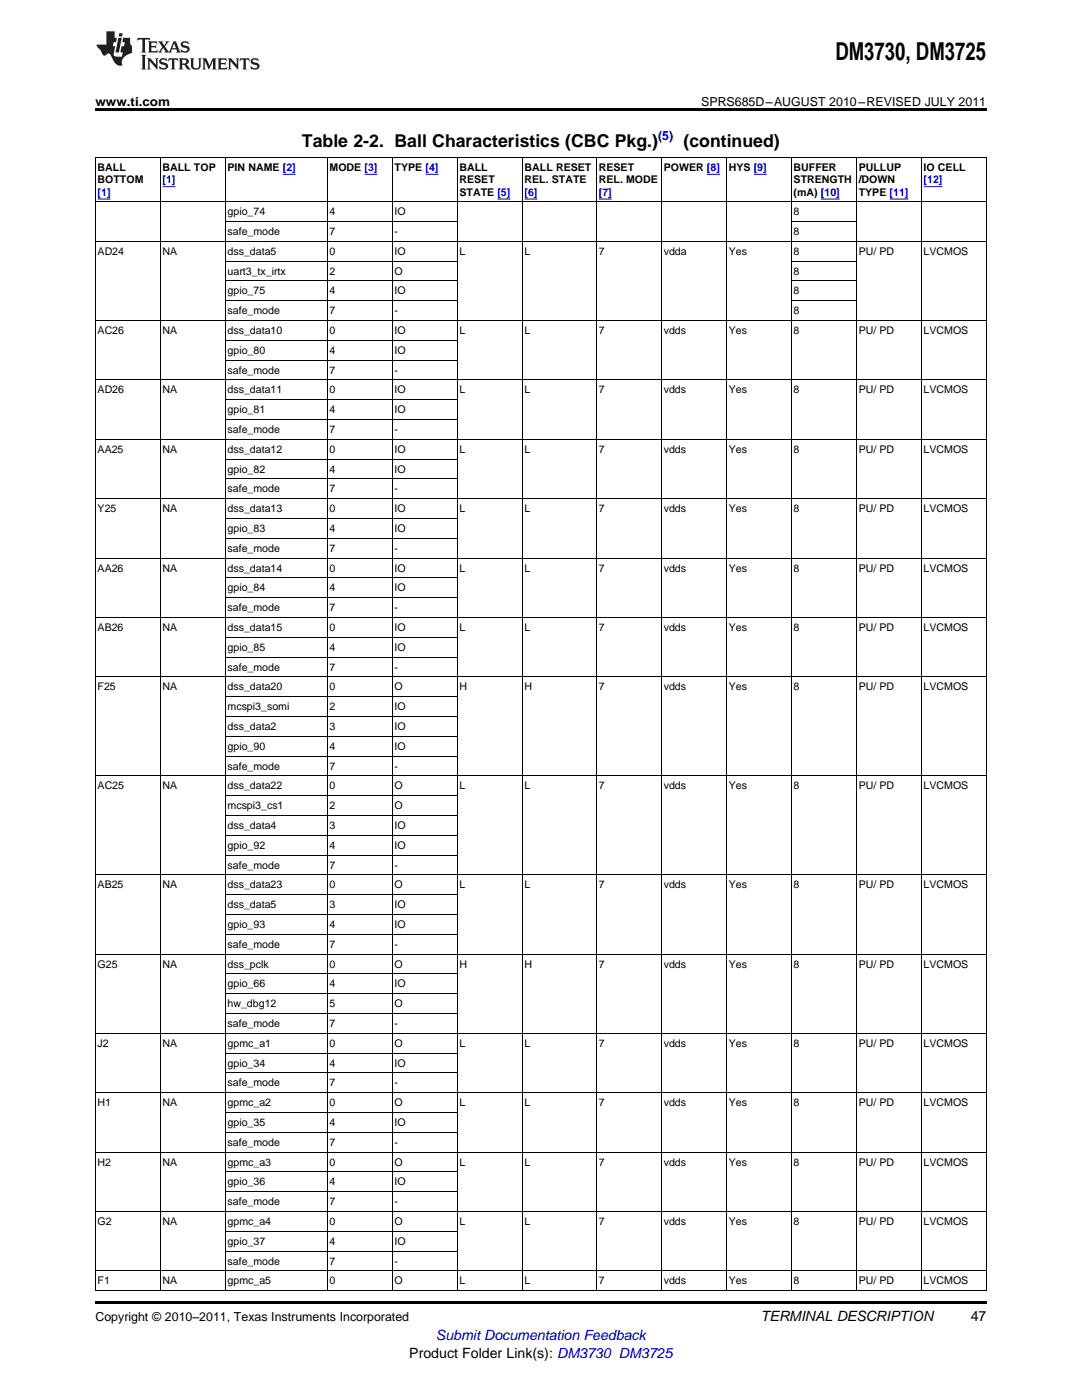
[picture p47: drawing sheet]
<svg xmlns="http://www.w3.org/2000/svg" width="216mm" height="279mm" viewBox="0 0 216 279" stroke-linecap="round" stroke-linejoin="round" font-family="sans-serif">
<defs><g id="words">
<text font-size="4.9" x="166.7" y="12">DM3730, DM3725</text>
<g font-size="3.5">
<text x="60.3" y="29.3">Table 2-2. Ball Characteristics (CBC Pkg.)</text>
<text x="136.4" y="29.3">(continued)</text>
</g>
<g font-size="2.8">
<text x="151.8" y="263.6">TERMINAL DESCRIPTION</text>
<text x="193.7" y="263.6">47</text>
<text x="81.7" y="270.9">Product Folder Link(s): DM3730 DM3725</text>
</g>
<text font-size="2.8" fill="#00f" x="87" y="267.4">Submit Documentation Feedback</text>
<g font-size="2.5">
<text x="19" y="21.1">www.ti.com</text>
<text x="139.9" y="21.1">SPRS685D–AUGUST 2010–REVISED JULY 2011</text>
<text x="19" y="263.6">Copyright © 2010–2011, Texas Instruments Incorporated</text>
</g>
<text font-size="2.5" fill="#00f" x="131.3" y="27.9">(5)</text>
<g font-size="2.1">
<text x="19.5" y="34.1">BALL</text>
<text x="32.4" y="34.1">BALL TOP</text>
<text x="45.4" y="34.1">PIN NAME [2]</text>
<text x="65.8" y="34.1">MODE [3]</text>
<text x="78.7" y="34.1">TYPE [4]</text>
<text x="91.7" y="34.1">BALL</text>
<text x="104.7" y="34.1">BALL RESET</text>
<text x="119.5" y="34.1">RESET</text>
<text x="132.4" y="34.1">POWER [8]</text>
<text x="145.4" y="34.1">HYS [9]</text>
<text x="158.4" y="34.1">BUFFER</text>
<text x="171.3" y="34.1">PULLUP</text>
<text x="184.3" y="34.1">IO CELL</text>
<text x="19.5" y="36.5">BOTTOM</text>
<text x="91.7" y="36.5">RESET</text>
<text x="91.7" y="39">STATE [5]</text>
<text x="104.7" y="36.5">REL. STATE</text>
<text x="119.5" y="36.5">REL. MODE</text>
<text x="158.4" y="36.5">STRENGTH</text>
<text x="158.4" y="39">(mA) [10]</text>
<text x="171.3" y="36.5">/DOWN</text>
<text x="171.3" y="39">TYPE [11]</text>
<text x="45.4" y="43">gpio_74</text>
<text x="45.4" y="46.9">safe_mode</text>
<text x="65.8" y="43">4</text>
<text x="65.8" y="46.9">7</text>
<text x="78.7" y="43">IO</text>
<text x="78.7" y="46.9">-</text>
<text x="158.4" y="43">8</text>
<text x="158.4" y="46.9">8</text>
<text x="19.5" y="50.9">AD24</text>
<text x="32.4" y="50.9">NA</text>
<text x="45.4" y="50.9">dss_data5</text>
<text x="65.8" y="50.9">0</text>
<text x="78.7" y="50.9">IO</text>
<text x="91.7" y="50.9">L</text>
<text x="104.7" y="50.9">L</text>
<text x="119.5" y="50.9">7</text>
<text x="132.4" y="50.9">vdda</text>
<text x="145.4" y="50.9">Yes</text>
<text x="158.4" y="50.9">8</text>
<text x="171.3" y="50.9">PU/ PD</text>
<text x="184.3" y="50.9">LVCMOS</text>
<text x="45.4" y="54.8">uart3_tx_irtx</text>
<text x="45.4" y="58.8">gpio_75</text>
<text x="65.8" y="54.8">2</text>
<text x="65.8" y="58.8">4</text>
<text x="78.7" y="54.8">O</text>
<text x="78.7" y="58.8">IO</text>
<text x="158.4" y="54.8">8</text>
<text x="158.4" y="58.8">8</text>
<text x="45.4" y="62.7">safe_mode</text>
<text x="65.8" y="62.7">7</text>
<text x="78.7" y="62.7">-</text>
<text x="158.4" y="62.7">8</text>
<text x="19.5" y="66.7">AC26</text>
<text x="32.4" y="66.7">NA</text>
<text x="45.4" y="66.7">dss_data10</text>
<text x="45.4" y="70.6">gpio_80</text>
<text x="65.8" y="66.7">0</text>
<text x="65.8" y="70.6">4</text>
<text x="78.7" y="66.7">IO</text>
<text x="78.7" y="70.6">IO</text>
<text x="91.7" y="66.7">L</text>
<text x="104.7" y="66.7">L</text>
<text x="119.5" y="66.7">7</text>
<text x="132.4" y="66.7">vdds</text>
<text x="145.4" y="66.7">Yes</text>
<text x="158.4" y="66.7">8</text>
<text x="171.3" y="66.7">PU/ PD</text>
<text x="184.3" y="66.7">LVCMOS</text>
<text x="45.4" y="74.6">safe_mode</text>
<text x="65.8" y="74.6">7</text>
<text x="78.7" y="74.6">-</text>
<text x="19.5" y="78.5">AD26</text>
<text x="32.4" y="78.5">NA</text>
<text x="45.4" y="78.5">dss_data11</text>
<text x="45.4" y="82.5">gpio_81</text>
<text x="65.8" y="78.5">0</text>
<text x="65.8" y="82.5">4</text>
<text x="78.7" y="78.5">IO</text>
<text x="78.7" y="82.5">IO</text>
<text x="91.7" y="78.5">L</text>
<text x="104.7" y="78.5">L</text>
<text x="119.5" y="78.5">7</text>
<text x="132.4" y="78.5">vdds</text>
<text x="145.4" y="78.5">Yes</text>
<text x="158.4" y="78.5">8</text>
<text x="171.3" y="78.5">PU/ PD</text>
<text x="184.3" y="78.5">LVCMOS</text>
<text x="45.4" y="86.4">safe_mode</text>
<text x="65.8" y="86.4">7</text>
<text x="78.7" y="86.4">-</text>
<text x="19.5" y="90.4">AA25</text>
<text x="32.4" y="90.4">NA</text>
<text x="45.4" y="90.4">dss_data12</text>
<text x="45.4" y="94.3">gpio_82</text>
<text x="65.8" y="90.4">0</text>
<text x="65.8" y="94.3">4</text>
<text x="78.7" y="90.4">IO</text>
<text x="78.7" y="94.3">IO</text>
<text x="91.7" y="90.4">L</text>
<text x="104.7" y="90.4">L</text>
<text x="119.5" y="90.4">7</text>
<text x="132.4" y="90.4">vdds</text>
<text x="145.4" y="90.4">Yes</text>
<text x="158.4" y="90.4">8</text>
<text x="171.3" y="90.4">PU/ PD</text>
<text x="184.3" y="90.4">LVCMOS</text>
<text x="45.4" y="98.3">safe_mode</text>
<text x="65.8" y="98.3">7</text>
<text x="78.7" y="98.3">-</text>
<text x="19.5" y="102.2">Y25</text>
<text x="32.4" y="102.2">NA</text>
<text x="45.4" y="102.2">dss_data13</text>
<text x="45.4" y="106.2">gpio_83</text>
<text x="65.8" y="102.2">0</text>
<text x="65.8" y="106.2">4</text>
<text x="78.7" y="102.2">IO</text>
<text x="78.7" y="106.2">IO</text>
<text x="91.7" y="102.2">L</text>
<text x="104.7" y="102.2">L</text>
<text x="119.5" y="102.2">7</text>
<text x="132.4" y="102.2">vdds</text>
<text x="145.4" y="102.2">Yes</text>
<text x="158.4" y="102.2">8</text>
<text x="171.3" y="102.2">PU/ PD</text>
<text x="184.3" y="102.2">LVCMOS</text>
<text x="45.4" y="110.1">safe_mode</text>
<text x="65.8" y="110.1">7</text>
<text x="78.7" y="110.1">-</text>
<text x="19.5" y="114.1">AA26</text>
<text x="32.4" y="114.1">NA</text>
<text x="45.4" y="114.1">dss_data14</text>
<text x="45.4" y="118">gpio_84</text>
<text x="65.8" y="114.1">0</text>
<text x="65.8" y="118">4</text>
<text x="78.7" y="114.1">IO</text>
<text x="78.7" y="118">IO</text>
<text x="91.7" y="114.1">L</text>
<text x="104.7" y="114.1">L</text>
<text x="119.5" y="114.1">7</text>
<text x="132.4" y="114.1">vdds</text>
<text x="145.4" y="114.1">Yes</text>
<text x="158.4" y="114.1">8</text>
<text x="171.3" y="114.1">PU/ PD</text>
<text x="184.3" y="114.1">LVCMOS</text>
<text x="19.5" y="125.9">AB26</text>
<text x="32.4" y="125.9">NA</text>
<text x="45.4" y="122">safe_mode</text>
<text x="45.4" y="125.9">dss_data15</text>
<text x="65.8" y="122">7</text>
<text x="65.8" y="125.9">0</text>
<text x="78.7" y="122">-</text>
<text x="78.7" y="125.9">IO</text>
<text x="91.7" y="125.9">L</text>
<text x="104.7" y="125.9">L</text>
<text x="119.5" y="125.9">7</text>
<text x="132.4" y="125.9">vdds</text>
<text x="145.4" y="125.9">Yes</text>
<text x="158.4" y="125.9">8</text>
<text x="171.3" y="125.9">PU/ PD</text>
<text x="184.3" y="125.9">LVCMOS</text>
<text x="45.4" y="129.9">gpio_85</text>
<text x="65.8" y="129.9">4</text>
<text x="78.7" y="129.9">IO</text>
<text x="19.5" y="137.8">F25</text>
<text x="32.4" y="137.8">NA</text>
<text x="45.4" y="133.8">safe_mode</text>
<text x="45.4" y="137.8">dss_data20</text>
<text x="65.8" y="133.8">7</text>
<text x="65.8" y="137.8">0</text>
<text x="78.7" y="133.8">-</text>
<text x="78.7" y="137.8">O</text>
<text x="91.7" y="137.8">H</text>
<text x="104.7" y="137.8">H</text>
<text x="119.5" y="137.8">7</text>
<text x="132.4" y="137.8">vdds</text>
<text x="145.4" y="137.8">Yes</text>
<text x="158.4" y="137.8">8</text>
<text x="171.3" y="137.8">PU/ PD</text>
<text x="184.3" y="137.8">LVCMOS</text>
<text x="45.4" y="141.7">mcspi3_somi</text>
<text x="65.8" y="141.7">2</text>
<text x="78.7" y="141.7">IO</text>
<text x="45.4" y="145.7">dss_data2</text>
<text x="45.4" y="149.6">gpio_90</text>
<text x="65.8" y="145.7">3</text>
<text x="65.8" y="149.6">4</text>
<text x="78.7" y="145.7">IO</text>
<text x="78.7" y="149.6">IO</text>
<text x="45.4" y="153.6">safe_mode</text>
<text x="65.8" y="153.6">7</text>
<text x="78.7" y="153.6">-</text>
<text x="19.5" y="157.6">AC25</text>
<text x="32.4" y="157.6">NA</text>
<text x="45.4" y="157.6">dss_data22</text>
<text x="45.4" y="161.5">mcspi3_cs1</text>
<text x="65.8" y="157.6">0</text>
<text x="65.8" y="161.5">2</text>
<text x="78.7" y="157.6">O</text>
<text x="78.7" y="161.5">O</text>
<text x="91.7" y="157.6">L</text>
<text x="104.7" y="157.6">L</text>
<text x="119.5" y="157.6">7</text>
<text x="132.4" y="157.6">vdds</text>
<text x="145.4" y="157.6">Yes</text>
<text x="158.4" y="157.6">8</text>
<text x="171.3" y="157.6">PU/ PD</text>
<text x="184.3" y="157.6">LVCMOS</text>
<text x="45.4" y="165.5">dss_data4</text>
<text x="65.8" y="165.5">3</text>
<text x="78.7" y="165.5">IO</text>
<text x="45.4" y="169.4">gpio_92</text>
<text x="45.4" y="173.4">safe_mode</text>
<text x="65.8" y="169.4">4</text>
<text x="65.8" y="173.4">7</text>
<text x="78.7" y="169.4">IO</text>
<text x="78.7" y="173.4">-</text>
<text x="19.5" y="177.3">AB25</text>
<text x="32.4" y="177.3">NA</text>
<text x="45.4" y="177.3">dss_data23</text>
<text x="65.8" y="177.3">0</text>
<text x="78.7" y="177.3">O</text>
<text x="91.7" y="177.3">L</text>
<text x="104.7" y="177.3">L</text>
<text x="119.5" y="177.3">7</text>
<text x="132.4" y="177.3">vdds</text>
<text x="145.4" y="177.3">Yes</text>
<text x="158.4" y="177.3">8</text>
<text x="171.3" y="177.3">PU/ PD</text>
<text x="184.3" y="177.3">LVCMOS</text>
<text x="45.4" y="181.3">dss_data5</text>
<text x="45.4" y="185.2">gpio_93</text>
<text x="65.8" y="181.3">3</text>
<text x="65.8" y="185.2">4</text>
<text x="78.7" y="181.3">IO</text>
<text x="78.7" y="185.2">IO</text>
<text x="45.4" y="189.2">safe_mode</text>
<text x="65.8" y="189.2">7</text>
<text x="78.7" y="189.2">-</text>
<text x="19.5" y="193.1">G25</text>
<text x="32.4" y="193.1">NA</text>
<text x="45.4" y="193.1">dss_pclk</text>
<text x="45.4" y="197.1">gpio_66</text>
<text x="65.8" y="193.1">0</text>
<text x="65.8" y="197.1">4</text>
<text x="78.7" y="193.1">O</text>
<text x="78.7" y="197.1">IO</text>
<text x="91.7" y="193.1">H</text>
<text x="104.7" y="193.1">H</text>
<text x="119.5" y="193.1">7</text>
<text x="132.4" y="193.1">vdds</text>
<text x="145.4" y="193.1">Yes</text>
<text x="158.4" y="193.1">8</text>
<text x="171.3" y="193.1">PU/ PD</text>
<text x="184.3" y="193.1">LVCMOS</text>
<text x="45.4" y="201">hw_dbg12</text>
<text x="65.8" y="201">5</text>
<text x="78.7" y="201">O</text>
<text x="19.5" y="208.9">J2</text>
<text x="32.4" y="208.9">NA</text>
<text x="45.4" y="205">safe_mode</text>
<text x="45.4" y="208.9">gpmc_a1</text>
<text x="65.8" y="205">7</text>
<text x="65.8" y="208.9">0</text>
<text x="78.7" y="205">-</text>
<text x="78.7" y="208.9">O</text>
<text x="91.7" y="208.9">L</text>
<text x="104.7" y="208.9">L</text>
<text x="119.5" y="208.9">7</text>
<text x="132.4" y="208.9">vdds</text>
<text x="145.4" y="208.9">Yes</text>
<text x="158.4" y="208.9">8</text>
<text x="171.3" y="208.9">PU/ PD</text>
<text x="184.3" y="208.9">LVCMOS</text>
<text x="45.4" y="212.9">gpio_34</text>
<text x="65.8" y="212.9">4</text>
<text x="78.7" y="212.9">IO</text>
<text x="19.5" y="220.8">H1</text>
<text x="32.4" y="220.8">NA</text>
<text x="45.4" y="216.8">safe_mode</text>
<text x="45.4" y="220.8">gpmc_a2</text>
<text x="65.8" y="216.8">7</text>
<text x="65.8" y="220.8">0</text>
<text x="78.7" y="216.8">-</text>
<text x="78.7" y="220.8">O</text>
<text x="91.7" y="220.8">L</text>
<text x="104.7" y="220.8">L</text>
<text x="119.5" y="220.8">7</text>
<text x="132.4" y="220.8">vdds</text>
<text x="145.4" y="220.8">Yes</text>
<text x="158.4" y="220.8">8</text>
<text x="171.3" y="220.8">PU/ PD</text>
<text x="184.3" y="220.8">LVCMOS</text>
<text x="45.4" y="224.7">gpio_35</text>
<text x="65.8" y="224.7">4</text>
<text x="78.7" y="224.7">IO</text>
<text x="19.5" y="232.6">H2</text>
<text x="32.4" y="232.6">NA</text>
<text x="45.4" y="228.7">safe_mode</text>
<text x="45.4" y="232.6">gpmc_a3</text>
<text x="65.8" y="228.7">7</text>
<text x="65.8" y="232.6">0</text>
<text x="78.7" y="228.7">-</text>
<text x="78.7" y="232.6">O</text>
<text x="91.7" y="232.6">L</text>
<text x="104.7" y="232.6">L</text>
<text x="119.5" y="232.6">7</text>
<text x="132.4" y="232.6">vdds</text>
<text x="145.4" y="232.6">Yes</text>
<text x="158.4" y="232.6">8</text>
<text x="171.3" y="232.6">PU/ PD</text>
<text x="184.3" y="232.6">LVCMOS</text>
<text x="45.4" y="236.6">gpio_36</text>
<text x="65.8" y="236.6">4</text>
<text x="78.7" y="236.6">IO</text>
<text x="19.5" y="244.5">G2</text>
<text x="32.4" y="244.5">NA</text>
<text x="45.4" y="240.5">safe_mode</text>
<text x="45.4" y="244.5">gpmc_a4</text>
<text x="65.8" y="240.5">7</text>
<text x="65.8" y="244.5">0</text>
<text x="78.7" y="240.5">-</text>
<text x="78.7" y="244.5">O</text>
<text x="91.7" y="244.5">L</text>
<text x="104.7" y="244.5">L</text>
<text x="119.5" y="244.5">7</text>
<text x="132.4" y="244.5">vdds</text>
<text x="145.4" y="244.5">Yes</text>
<text x="158.4" y="244.5">8</text>
<text x="171.3" y="244.5">PU/ PD</text>
<text x="184.3" y="244.5">LVCMOS</text>
<text x="45.4" y="248.4">gpio_37</text>
<text x="65.8" y="248.4">4</text>
<text x="78.7" y="248.4">IO</text>
<text x="19.5" y="256.3">F1</text>
<text x="32.4" y="256.3">NA</text>
<text x="45.4" y="252.4">safe_mode</text>
<text x="45.4" y="256.3">gpmc_a5</text>
<text x="65.8" y="252.4">7</text>
<text x="65.8" y="256.3">0</text>
<text x="78.7" y="252.4">-</text>
<text x="78.7" y="256.3">O</text>
<text x="91.7" y="256.3">L</text>
<text x="104.7" y="256.3">L</text>
<text x="119.5" y="256.3">7</text>
<text x="132.4" y="256.3">vdds</text>
<text x="145.4" y="256.3">Yes</text>
<text x="158.4" y="256.3">8</text>
<text x="171.3" y="256.3">PU/ PD</text>
<text x="184.3" y="256.3">LVCMOS</text>
</g>
<g font-size="2.1" fill="#00f">
<text x="19.5" y="39">[1]</text>
<text x="32.4" y="36.5">[1]</text>
<text x="104.7" y="39">[6]</text>
<text x="119.5" y="39">[7]</text>
<text x="184.3" y="36.5">[12]</text>
</g>
</g></defs>
<g fill="#231f20">
<path d="M27.5 7.6l-.1 .5 .4-.2h.6v.1v2.1l-.2 .4h1l-.3-.4v-2.1l.1-.1h.5l.5 .2-.2-.5zM29.5 8.3l.2 .3v1.5l-.2 .4h1.8l.2-.6a1.04 1.04 0 0 1-1.3 .2v-.7h.6l.3 .2v-.6l-.3 .2h-.6v-.6l.8-.1 .4 .3-.2-.5zM31.5 8.3l.9 1.1-.9 1.1h.8l-.2-.2 .5-.7 .4 .7-.2 .2h1.5l-.1-.2 .1-.4h.9l.1 .4-.2 .2h1l-.3-.3-.7-1.9h-.5l-.9 2-.8-1 .9-1h-.8l.1 .3-.3 .5-.4-.6 .2-.2zM34.7 8.6l.4 1h-.7zM36.3 8.4a.63 .63 0 0 0-.2 .7 .63 .63 0 0 0 .6 .4l.6 .2 .1 .2a.75 .75 0 0 1-.7 .4 .75 .75 0 0 1-.6-.5l.1 .7 .1-.1a1.11 1.11 0 0 0 1.5-.6 1.13 1.13 0 0 0-1.2-.8l-.1-.4a1.04 1.04 0 0 1 1.2 .2l-.2-.5-.1 .1-.5-.2zM28.2 10.9l.2 .4v2.2l-.2 .4h1l-.3-.4v-2.2l.3-.4zM29.3 11.6l.3 .4v1.5l-.3 .4h.8l-.2-.4v-1.3l1.5 1.7v-1.9l.2-.4h-.7l.2 .4v.9l-1.1-1.3zM32 11.8a.62 .62 0 0 0-.2 .7 .62 .62 0 0 0 .6 .4l.6 .1 .1 .3a.76 .76 0 0 1-.7 .3 .76 .76 0 0 1-.6-.4l.1 .7 .1-.1a1.11 1.11 0 0 0 1.5-.6 1.13 1.13 0 0 0-1.2-.8l-.1-.4a1.04 1.04 0 0 1 1.2 .2l-.2-.6-.1 .1-.5-.1zM33.7 11.6l-.2 .6a.61 .61 0 0 1 .8-.3v1.6l-.2 .4h.9l-.2-.4v-1.6a.63 .63 0 0 1 .8 .3l-.2-.6zM35.6 11.6l.3 .4v1.5l-.3 .4h1l-.2-.2v-.8l.5 .2a.76 .76 0 0 0 1.2 .7l-1-1a.58 .58 0 0 0 .6-.5 .58 .58 0 0 0-.5-.6zM36.4 11.9h.1a.45 .45 0 0 1 .5 .1 .45 .45 0 0 1 .1 .5l-.7 .2zM37.9 11.6l.2 .2a2.17 2.17 0 0 0 .3 1.9 .99 .99 0 0 0 1.6-.6v-1.1l.2-.4h-.7l.2 .2a1.92 1.92 0 0 1-.2 1.8 .6 .6 0 0 1-.9-.5v-1.1l.2-.4zM40.4 11.6l.2 .4v1.5l-.2 .4h.7l-.2-.4v-1.4l.8 1.8 .8-1.8v1.4l-.2 .4h.9l-.2-.4v-1.5l.2-.4h-.8l-.6 1.5-.6-1.5zM43.4 11.6l.2 .4v1.5l-.2 .4h1.8l.2-.6a1.04 1.04 0 0 1-1.3 .1v-.6h.5l.4 .2v-.6l-.4 .2h-.5v-.7h.8l.3 .3-.1-.6zM45.5 11.6l.2 .4v1.5l-.2 .4h.7l-.2-.4v-1.3l1.5 1.7v-1.9l.2-.4h-.7l.2 .4v.9l-1.1-1.3zM47.9 11.6l-.1 .6a.61 .61 0 0 1 .8-.3v1.6l-.3 .4h1l-.3-.4 .1-1.6a.63 .63 0 0 1 .7 .3l-.1-.6zM50.2 11.8a.62 .62 0 0 0-.2 .7 .62 .62 0 0 0 .6 .4l.6 .1 .2 .3a.76 .76 0 0 1-.8 .3 .76 .76 0 0 1-.6-.4l.1 .7 .2-.1a1.11 1.11 0 0 0 1.5-.6 1.13 1.13 0 0 0-1.3-.8l-.1-.4a1.04 1.04 0 0 1 1.2 .2l-.1-.6-.2 .1-.5-.1z"/>
<path d="M21.2 6.3v2.6h-1.9l.1 .4 .7 .9a.91 .91 0 0 0 1 .8 .56 .56 0 0 1 .5-.3 .56 .56 0 0 1 .5 .3l.4 .8a1.53 1.53 0 0 0 1.9 1.2 1.54 1.54 0 0 1 1-2.1l.9-.3v-1.4a1.52 1.52 0 0 1-.3-1.6h-1.4l-.2 .8h.5l-.2 .8h-.4l-.2 1v.2l.4 .1-.2 .8a1.93 1.93 0 0 1-1.6-.3l.3-1.8h-.5l.2-.8h.4l.2-.8h-.4v-1.3zM23.6 7.6l-.6 2.9h.7l.6-2.9zM23.8 6.6l-.1 .7h.6l.2-.7z"/>
</g>
<path d="M19 21.6h177.8v.6h-177.8zM19 259.7h177.8v.5h-177.8z" fill="#000"/>
<g fill="none" stroke="#000" stroke-width=".2">
<path d="M32 31.4v226.2M45 31.4v226.2M65.3 31.4v226.2M78.3 31.4v226.2M91.2 31.4v226.2M104.2 31.4v226.2M119 31.4v226.2M132 31.4v226.2M145 31.4v226.2M157.9 31.4v226.2M170.9 31.4v226.2M183.9 31.4v226.2"/>
<path d="M196.8 31.4h-177.7l-.1 226.2h177.8v-226.2M19 48.2h177.8M19 40.3h177.8M45 56.1h46.3M45 52.1h46.3M45 44.2h46.3M157.9 56.1h13M157.9 52.1h13M157.9 44.2h13M19 75.8h177.8M19 64h177.8M45 79.8h46.3"/>
<path d="M45 71.9h46.3M45 67.9h46.3M45 60h46.3M157.9 60h13M19 99.5h177.8M19 87.7h177.8M45 95.6h46.3M45 91.6h46.3M45 83.7h46.3M19 111.4h177.8M45 119.3h46.3M45 115.3h46.3"/>
<path d="M45 107.4h46.3M45 103.5h46.3M19 135.1h177.8M19 123.2h177.8M45 139h46.3M45 131.1h46.3M45 127.2h46.3M19 154.9h177.8M45 158.8h46.3M45 150.9h46.3M45 146.9h46.3M45 143h46.3"/>
<path d="M19 174.6h177.8M45 178.6h46.3M45 170.7h46.3M45 166.7h46.3M45 162.8h46.3M19 190.4h177.8M45 198.3h46.3M45 194.4h46.3M45 186.5h46.3M45 182.5h46.3M19 218.1h177.8M19 206.2h177.8"/>
<path d="M45 214.1h46.3M45 210.2h46.3M45 202.3h46.3M19 229.9h177.8M45 237.8h46.3M45 233.9h46.3M45 226h46.3M45 222h46.3M19 253.6h177.8M19 241.8h177.8M45 249.7h46.3M45 245.7h46.3"/>
</g>
<g fill="none" stroke="#00f" stroke-width=".2">
<path d="M19.5 39.7h2.6M32.4 37.3h2.6M56.4 34.8h2.6M72.7 34.8h2.6M84.9 34.8h2.6M99.3 39.7h2.5M104.7 39.7h2.6M119.5 39.7h2.6M141.1 34.8h2.6M150.4 34.8h2.6M163.8 39.7h3.8M177.5 39.7h3.8"/>
<path d="M184.3 37.3h3.8"/>
</g>
<use href="#words"/>
</svg>
